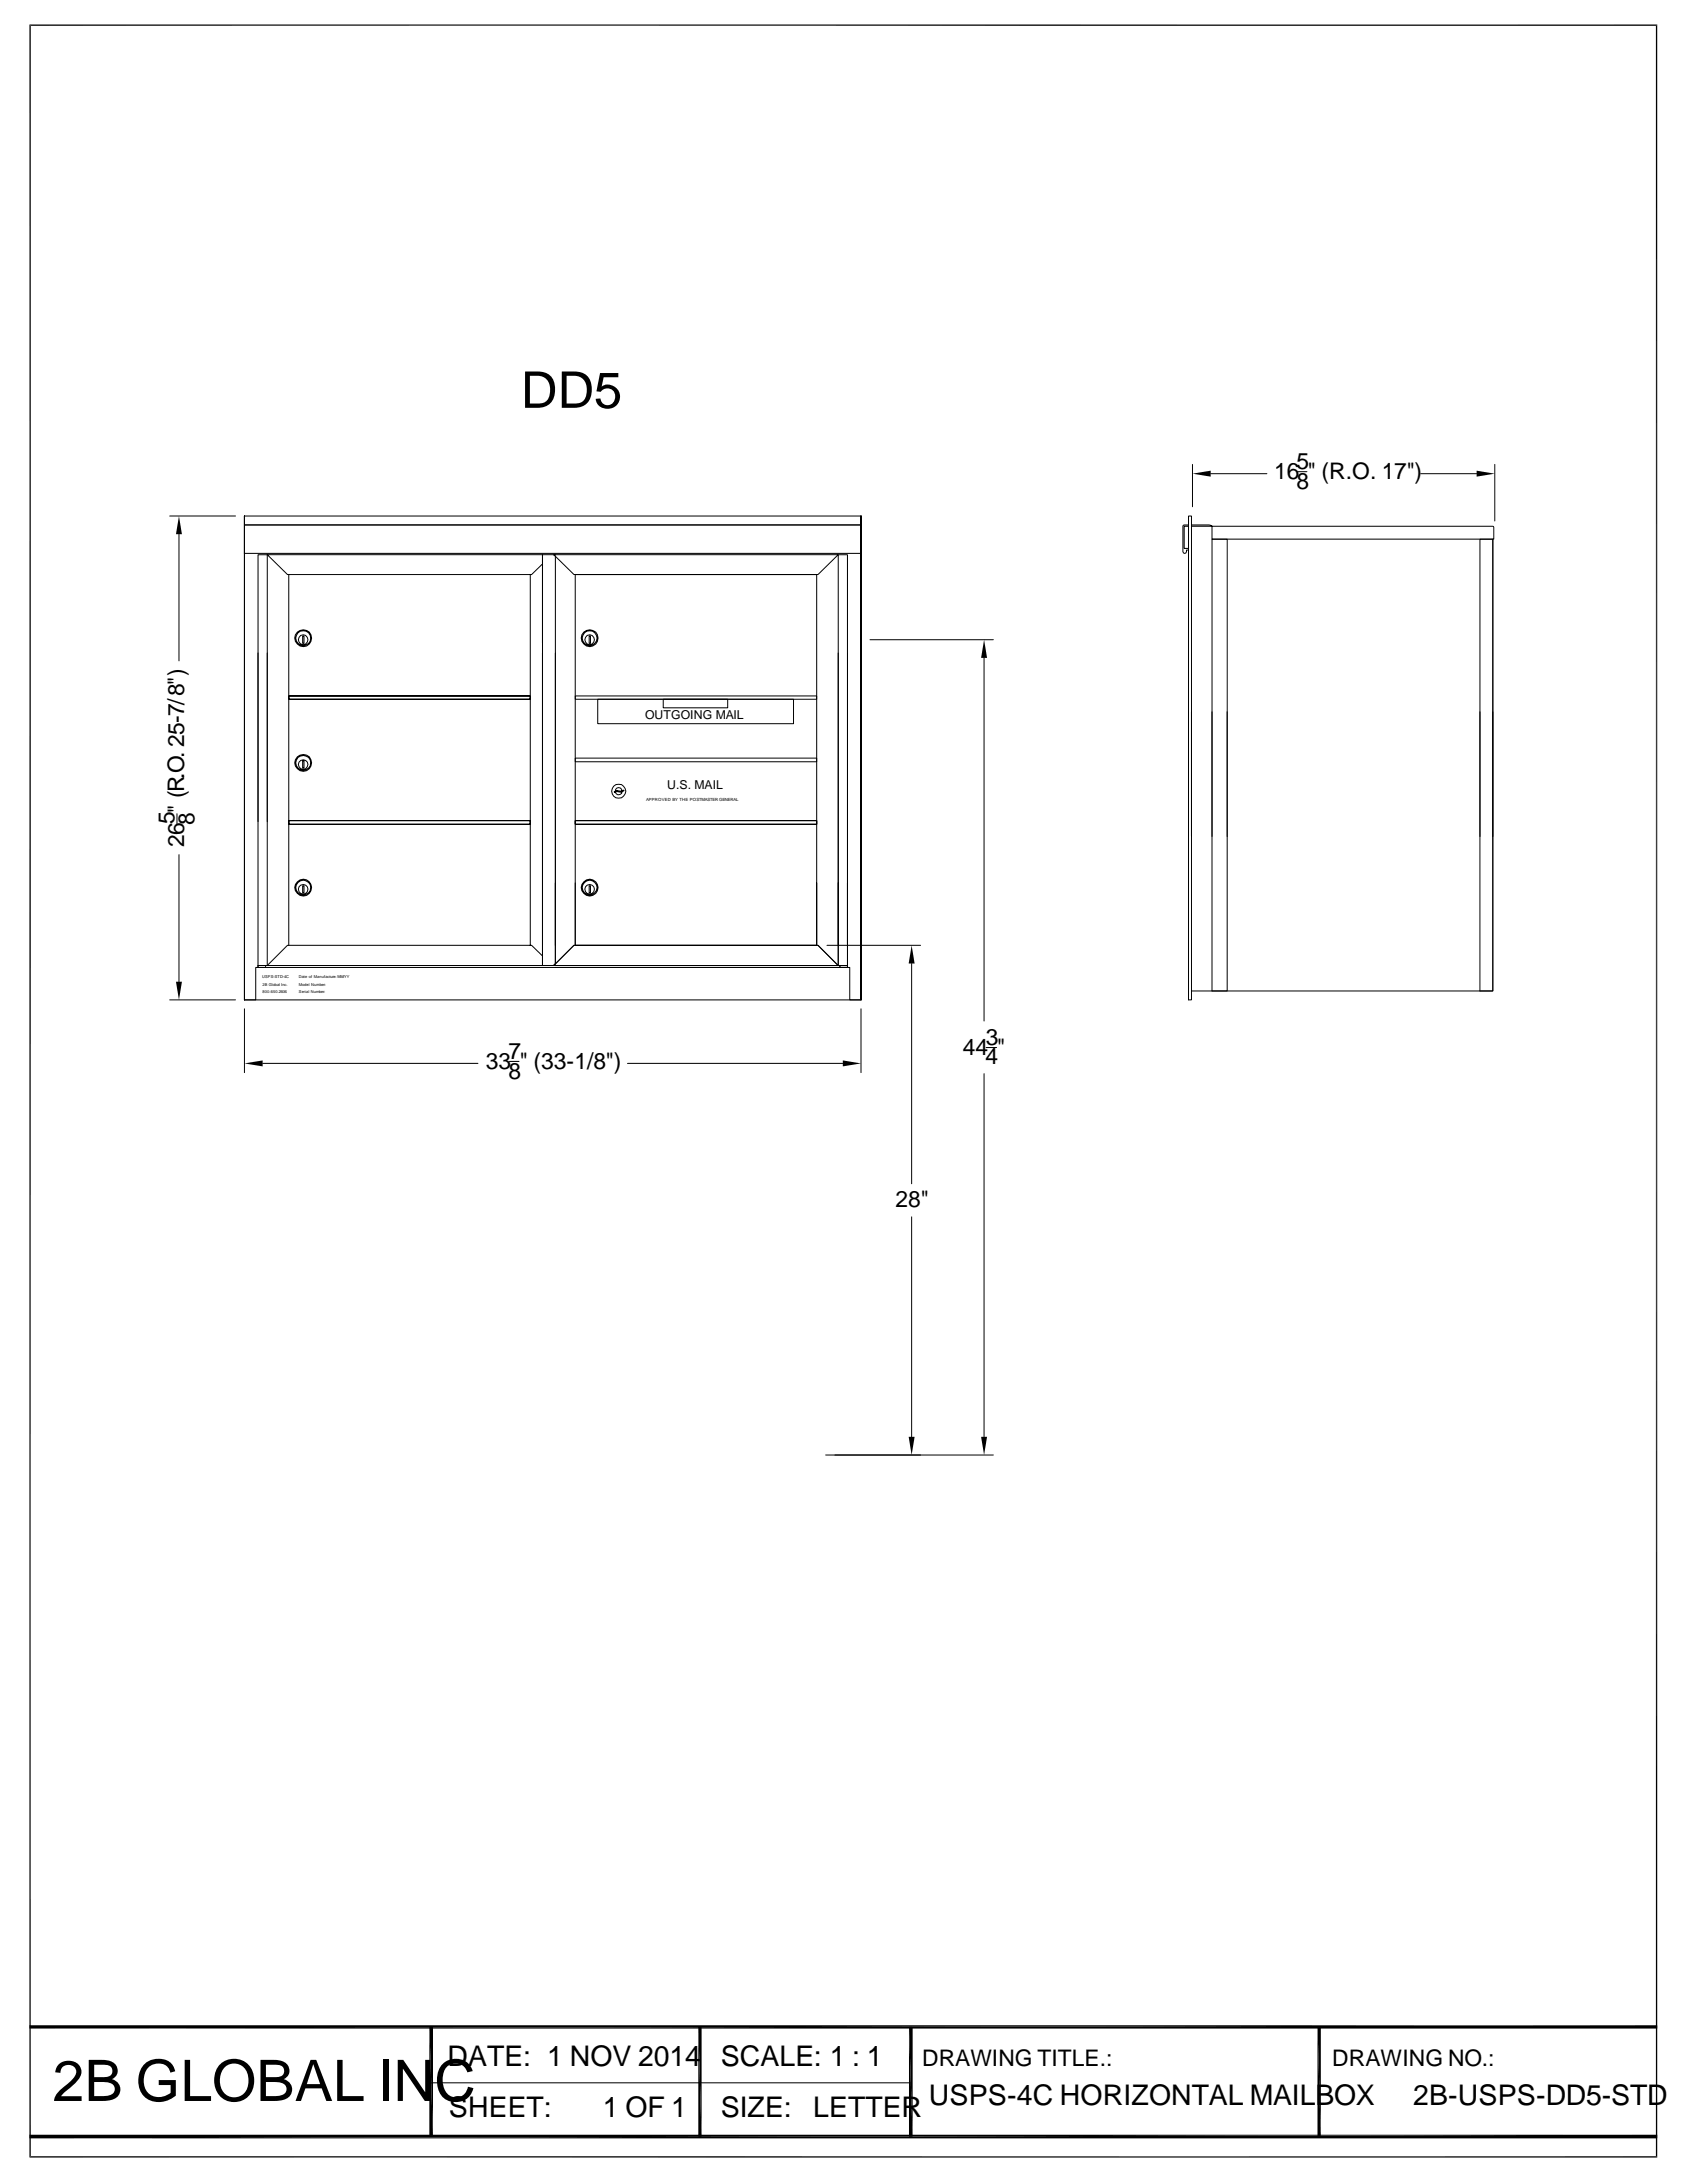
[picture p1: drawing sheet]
<svg xmlns="http://www.w3.org/2000/svg" width="216mm" height="279mm" viewBox="0 0 216 279" stroke-linecap="round" stroke-linejoin="round" font-family="sans-serif">
<defs><g id="words">
<text font-size="7.3" x="6.7" y="268.9">2B GLOBAL INC</text>
<text font-size="6.5" x="66.7" y="52.2">DD5</text>
<g font-size="3.6">
<text x="57.3" y="264.4">DATE: 1 NOV 2014</text>
<text x="92.2" y="264.4">SCALE: 1 : 1</text>
<text x="118.9" y="269.4">USPS-4C HORIZONTAL MAILBOX</text>
<text x="180.8" y="269.4">2B-USPS-DD5-STD</text>
<text x="57.4" y="271">SHEET:</text>
<text x="77.2" y="271">1 OF 1</text>
<text x="92.2" y="271">SIZE:</text>
<text x="104.1" y="270.9">LETTER</text>
</g>
<g font-size="2.9">
<text x="163.1" y="61.3">16 &quot; (R.O. 17&quot;)</text>
<text x="165.9" y="60.1">5</text>
<text x="165.9" y="62.6">8</text>
<text x="22.4" y="105.5" transform="rotate(-90 22.4 105.5)">5</text>
<text x="24.9" y="105.5" transform="rotate(-90 24.9 105.5)">8</text>
<text x="23.6" y="108.4" transform="rotate(-90 23.6 108.4)">26 &quot; (R.O. 25-7/8&quot;)</text>
<text x="62.2" y="136.8">33 &quot; (33-1/8&quot;)</text>
<text x="65.1" y="135.6">7</text>
<text x="123.2" y="135">44 &quot;</text>
<text x="126.1" y="136.2">4</text>
<text x="126.2" y="133.7">3</text>
<text x="65.1" y="138.1">8</text>
<text x="114.6" y="154.5">28&quot;</text>
<text x="118" y="264.4">DRAWING TITLE.:</text>
<text x="170.5" y="264.4">DRAWING NO.:</text>
</g>
<g font-size="1.6">
<text x="82.5" y="92.1">OUTGOING MAIL</text>
<text x="85.4" y="101">U.S. MAIL</text>
</g>
<g font-size=".5">
<text x="82.7" y="102.6">APPROVED BY THE POSTMASTER GENERAL</text>
<text x="33.6" y="125.2">USPS-STD-4C</text>
<text x="38.2" y="125.2">Date of Manufacture: MM/YY</text>
<text x="33.6" y="126.2">2B Global Inc.</text>
<text x="33.6" y="127">800.650.2606</text>
<text x="38.2" y="126.2">Model Number:</text>
<text x="38.2" y="127">Serial Number:</text>
</g>
</g></defs>
<g fill="none" stroke="#000" stroke-width=".13">
<path d="M152.6 59.4v5.5M191.3 59.4v7.3M21.7 66h8.4M22.9 68.4v16.2M31.3 67.2h78.9v3.6h-78.9zM31.3 66h78.9v1.2h-78.9zM31.3 66v62M37 73.5v47.5M67.9 73.5v47.5M69.4 72.2l-1.4 1.3h-31.2l-2.6-2.5h35.2v11.3M69.4 71v52.6h-35.2l2.6-2.6h31.2l1.4 1.3M70.9 71h36.4l-2.6 2.5h-31.2z"/>
<path d="M70.9 71l.2 .2v49.8M71.1 71h-1.7v50M73.6 73.5h30.9v47.5v-8M73.6 73.5v47.5M151.4 67.2h.7v.2h-.5v2.8h.5v.2h-.3v.4h-.2l-.2-.2zM152.5 67.2h2.4l.2 .2v1.6h36.1v-1.5l-.2-.1h-38.5M154.9 60.6h7.2M166 60.4h1.3M181.8 60.6h7.2M191.1 69v57.8h-38.6M33 83.6v40M34.2 83.6v40h-1.2"/>
<path d="M37 89.1h30.9v.4h-30.9v-.4h30.9v.4h-30.9zM38.7 81.4h.2v.9h-.2zM38.7 97.4h.2v.9h-.2zM69.4 83.6v40h1.5l.2-.2v-39.8M73.6 97h30.9v.5h-30.9zM73.6 89.1h30.9v.4h-30.9zM75.4 81.4h.2v.9h-.2zM76.5 89.5h25.1v3.1h-25.1zM84.9 89.5h8.2v1.1h-8.2zM107.3 83.6v40h1.2M108.5 83.6v40M111.3 81.9h15.8"/>
<path d="M125.9 84.2v46.5M152.1 91.1v36.9h.4v-36.9M155.1 91.1v35.7h2v-35.7M189.4 91.1v35.7h1.6v-35.7M22.6 104.1v1.3M22.9 109.4v16.2M33 105.2v-34.2h1.2v34.2M37 105h30.9v.5h-30.9v-.5h30.9v.5h-30.9zM38.7 113.4h.2v.9h-.2zM69.4 113v10.6h1.5l.2-.2v-10.4M73.6 105h30.9v.5h-30.9v-.5h30.9v.5h-30.9zM73.6 113v8h30.9"/>
<path d="M75.4 113.4h.2v.9h-.2zM78.6 101.3l.4-.1 .4 .1 .4-.2v.1l-.4 .2-.4-.1-.3 .1zM79.6 101.2a.45 .45 0 0 0-.5-.4 .45 .45 0 0 0-.4 .5M79.6 101.3a.45 .45 0 0 1-.4 .4 .45 .45 0 0 1-.5-.3M107.3 113v10.6h1.2M108.5 113v10.6h-1v.2h1v-.2M152.1 107.1v-41.1h.4v41.1M155.1 107.1v-38.1h2v38.1M189.4 107.1v-38.1h1.7v38.1M21.7 128h8.4M31.3 129.1v8.2M33 123.6v.2h-.3v4.2h-1.4"/>
<path d="M33 123.6h1v.2h-1zM33.6 136.1h27.6M65.2 135.9h1.2M70.9 123.6l2.5-2.6h31.3l2.6 2.6zM80.3 136.1h27.6M105.8 121h12M107.3 121v-50h1.2v50M107.5 123.6h1v.2h-1zM108.5 123.6v.2h-75.5M108.5 123.8h.3v4.2h1.4v-62v62v-62v62h-78.9M108.5 123.6v.2h-37.5M110.2 129.1v8.2"/>
<path d="M116.7 123.3v28.2M125.9 137.4v46.5M126.2 134.1h1.3M116.7 155.7v28.2M105.7 186.2h21.4M55.2 266.6h61.3"/>
<circle cx="38.8" cy="81.9" r=".63"/>
<circle cx="38.8" cy="97.9" r=".62"/>
<circle cx="38.8" cy="81.7" r=".95"/>
<circle cx="38.8" cy="97.6" r="1.07"/>
<circle cx="38.8" cy="81.7" r="1.06"/>
<circle cx="38.8" cy="97.6" r=".94"/>
<circle cx="75.4" cy="81.9" r=".63"/>
<circle cx="75.5" cy="81.7" r=".95"/>
<circle cx="75.5" cy="81.7" r="1.06"/>
<circle cx="38.8" cy="113.8" r=".62"/>
<circle cx="38.8" cy="113.6" r="1.06"/>
<circle cx="38.8" cy="113.6" r=".94"/>
<circle cx="75.5" cy="113.8" r=".62"/>
<circle cx="75.5" cy="113.6" r="1.06"/>
<circle cx="75.5" cy="113.6" r=".94"/>
<circle cx="79.2" cy="101.3" r=".91"/>
</g>
<g fill="#000">
<path d="M22.9 66l.4 2.4h-.8zM152.6 60.6l2.3-.4v.8zM189 60.2l2.3 .4-2.3 .4zM125.9 81.9l.4 2.3h-.7zM22.5 125.6h.8l-.4 2.4zM31.3 136.1l2.3-.4v.8zM107.9 135.7l2.3 .4-2.3 .4zM116.7 121l.4 2.3h-.8zM116.3 183.9h.8l-.4 2.3zM125.6 183.9h.7l-.4 2.3zM54.9 259.4l.5 14.1h-.5zM54.9 259.4h.5v14.1z"/>
<path d="M116.3 259.4l.5 14.1h-.5zM116.3 259.4h.5v14.1zM3.8 273.7l208.3-.5v.5zM3.8 273.2h208.3l-208.3 .5z"/>
</g>
<path d="M3.8 3.2h208.3M3.9 3.1v273M212 3.1v273M3.8 276.1h208.3" fill="none" stroke="#000" stroke-width=".17"/>
<path d="M3.8 259.4h208.3M89.6 259.4v14.1M168.8 259.4v14.1" fill="none" stroke="#000" stroke-width=".42"/>
<use href="#words"/>
</svg>
